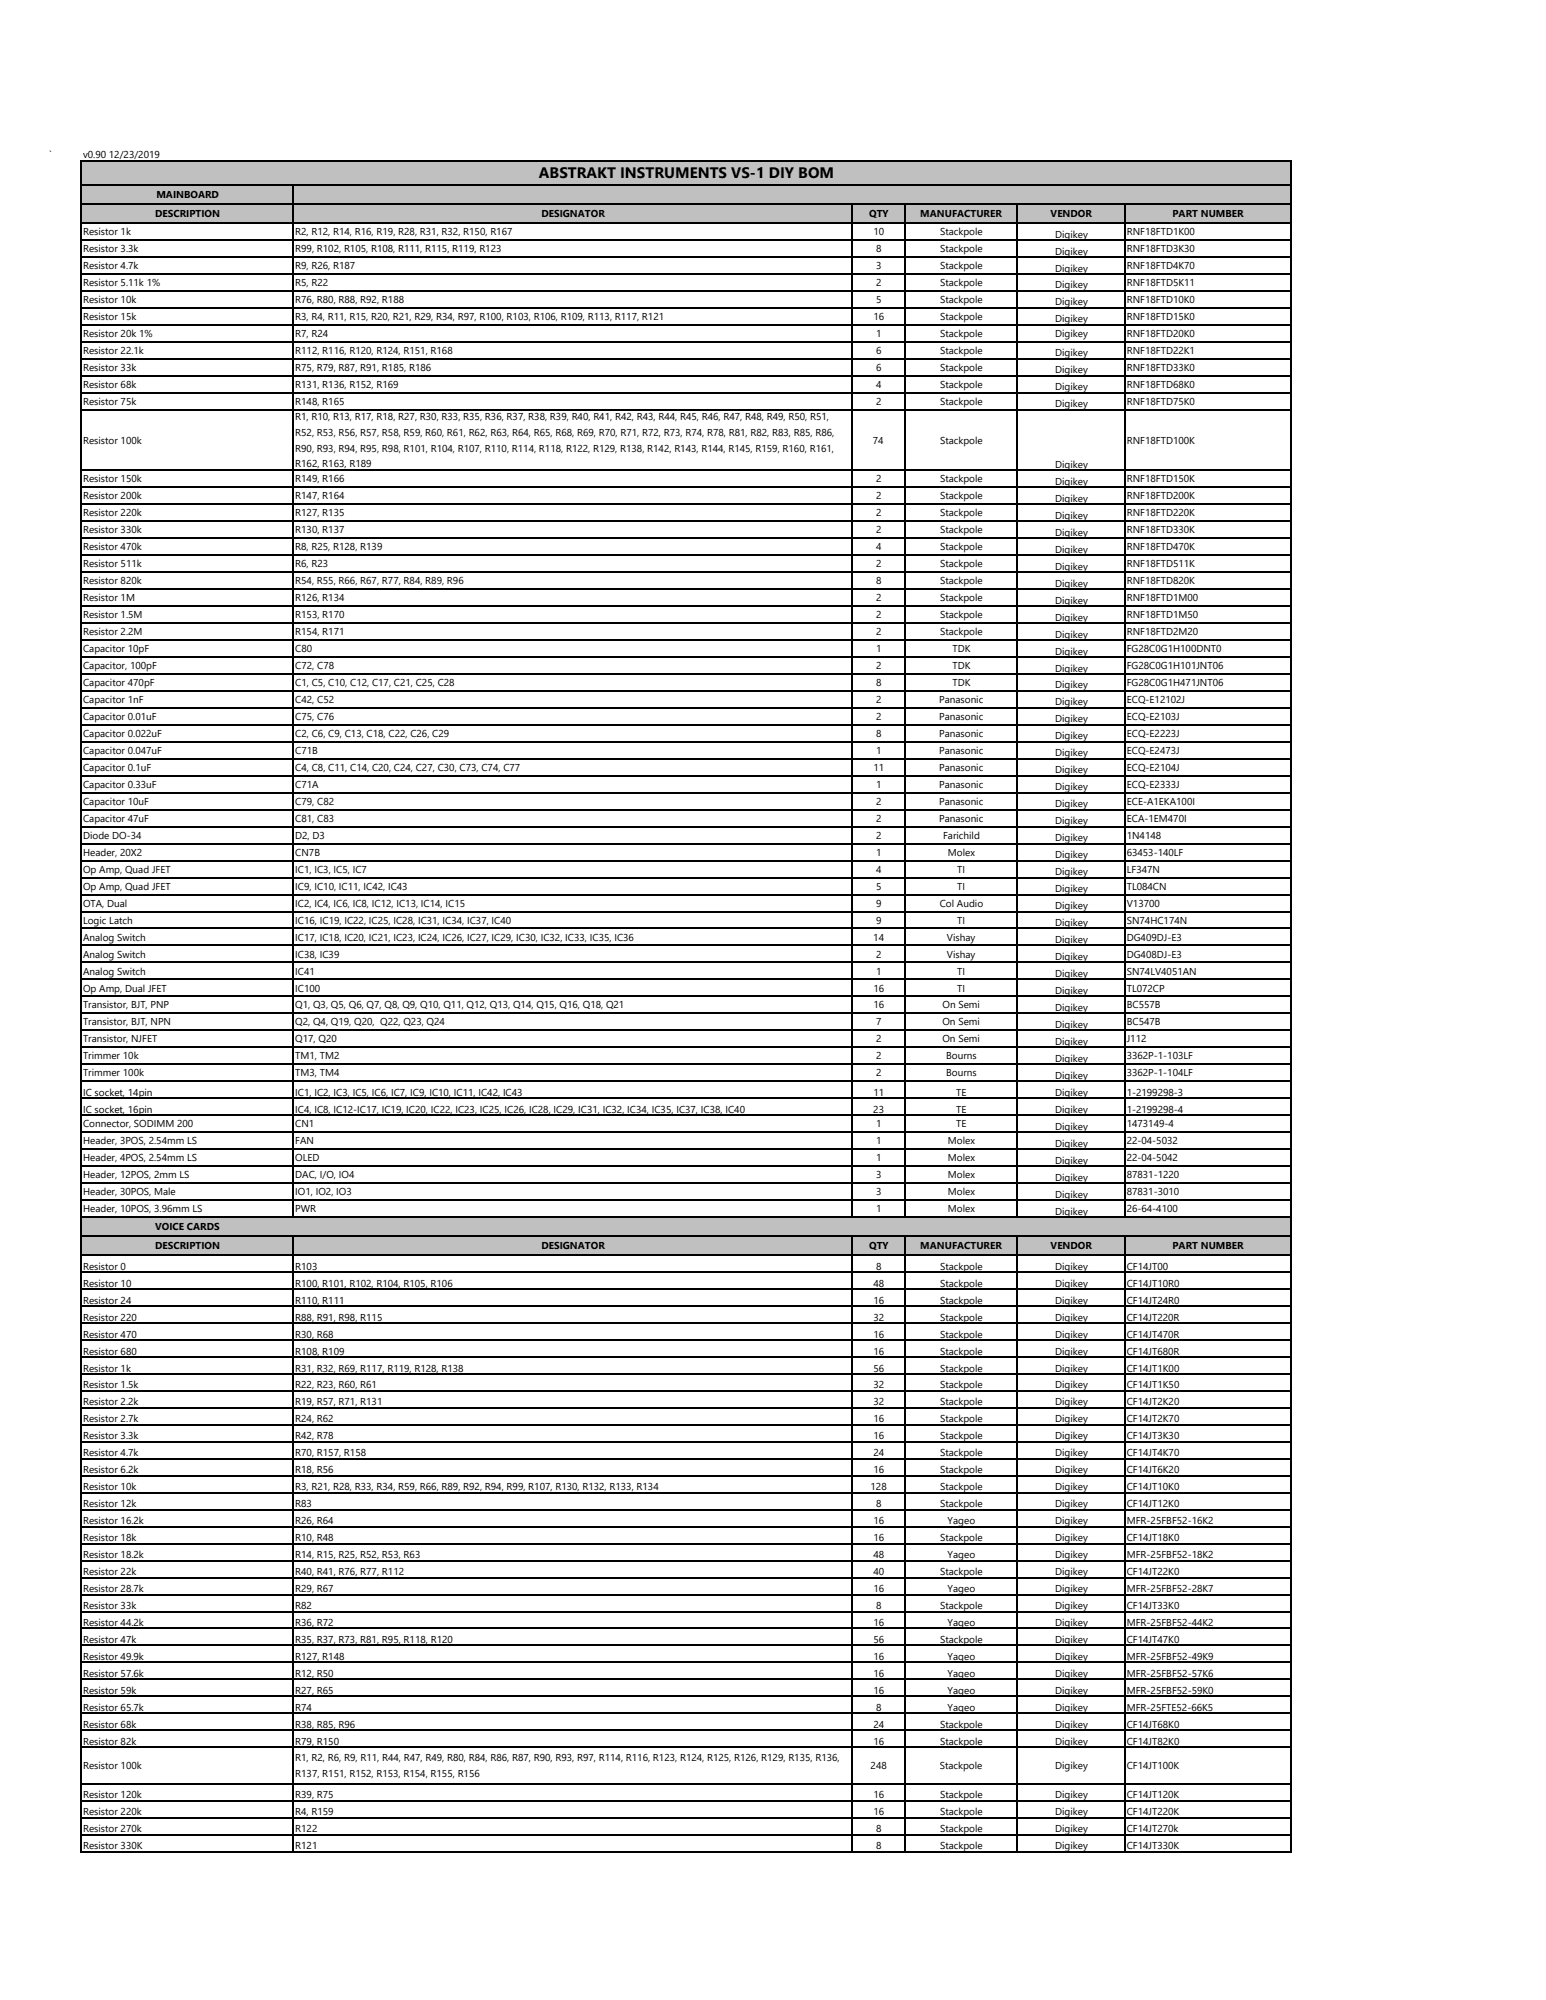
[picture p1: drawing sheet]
<svg xmlns="http://www.w3.org/2000/svg" width="216mm" height="279mm" viewBox="0 0 216 279" stroke-linecap="round" stroke-linejoin="round" font-family="sans-serif">
<defs><g id="words">
<text font-size="2.1" x="75.3" y="24.8">ABSTRAKT INSTRUMENTS VS-1 DIY BOM</text>
<g font-size="1.4">
<text x="6.9" y="22.1">`</text>
<text x="11.6" y="22.1">v0.90 12/23/2019</text>
<text x="21.8" y="27.6">MAINBOARD</text>
<text x="11.6" y="35.2">Resistor 3.3k</text>
<text x="11.6" y="32.9">Resistor 1k</text>
<text x="21.7" y="30.3">DESCRIPTION</text>
<text x="41.2" y="32.9">R2, R12, R14, R16, R19, R28, R31, R32, R150, R167</text>
<text x="41.2" y="35.2">R99, R102, R105, R108, R111, R115, R119, R123</text>
<text x="75.6" y="30.3">DESIGNATOR</text>
<text x="121.4" y="30.3">QTY</text>
<text x="122" y="32.9">10</text>
<text x="122.3" y="35.2">8</text>
<text x="128.5" y="30.3">MANUFACTURER</text>
<text x="131.3" y="32.9">Stackpole</text>
<text x="131.3" y="35.2">Stackpole</text>
<text x="146.7" y="30.3">VENDOR</text>
<text x="147.4" y="35.6">Digikey</text>
<text x="147.4" y="33.2">Digikey</text>
<text x="157.4" y="35.2">RNF18FTD3K30</text>
<text x="157.4" y="32.9">RNF18FTD1K00</text>
<text x="163.7" y="30.3">PART NUMBER</text>
<text x="11.6" y="37.6">Resistor 4.7k</text>
<text x="11.6" y="40">Resistor 5.11k 1%</text>
<text x="41.2" y="40">R5, R22</text>
<text x="41.2" y="37.6">R9, R26, R187</text>
<text x="122.3" y="37.6">3</text>
<text x="122.3" y="40">2</text>
<text x="131.3" y="37.6">Stackpole</text>
<text x="131.3" y="40">Stackpole</text>
<text x="147.4" y="37.9">Digikey</text>
<text x="147.4" y="40.3">Digikey</text>
<text x="157.4" y="37.6">RNF18FTD4K70</text>
<text x="157.4" y="40">RNF18FTD5K11</text>
<text x="11.6" y="42.3">Resistor 10k</text>
<text x="11.6" y="44.7">Resistor 15k</text>
<text x="11.6" y="47.1">Resistor 20k 1%</text>
<text x="41.2" y="47.1">R7, R24</text>
<text x="41.2" y="42.3">R76, R80, R88, R92, R188</text>
<text x="41.2" y="44.7">R3, R4, R11, R15, R20, R21, R29, R34, R97, R100, R103, R106, R109, R113, R117, R121</text>
<text x="122" y="44.7">16</text>
<text x="122.3" y="42.3">5</text>
<text x="122.3" y="47.1">1</text>
<text x="131.3" y="44.7">Stackpole</text>
<text x="131.3" y="42.3">Stackpole</text>
<text x="131.3" y="47.1">Stackpole</text>
<text x="147.4" y="42.7">Digikey</text>
<text x="147.4" y="45">Digikey</text>
<text x="147.4" y="47.1">Digikey</text>
<text x="157.4" y="42.3">RNF18FTD10K0</text>
<text x="157.4" y="44.7">RNF18FTD15K0</text>
<text x="157.4" y="47.1">RNF18FTD20K0</text>
<text x="11.6" y="49.4">Resistor 22.1k</text>
<text x="11.6" y="51.8">Resistor 33k</text>
<text x="41.2" y="51.8">R75, R79, R87, R91, R185, R186</text>
<text x="41.2" y="49.4">R112, R116, R120, R124, R151, R168</text>
<text x="122.3" y="49.4">6</text>
<text x="122.3" y="51.8">6</text>
<text x="131.3" y="49.4">Stackpole</text>
<text x="131.3" y="51.8">Stackpole</text>
<text x="147.4" y="49.8">Digikey</text>
<text x="147.4" y="52.2">Digikey</text>
<text x="157.4" y="49.4">RNF18FTD22K1</text>
<text x="157.4" y="51.8">RNF18FTD33K0</text>
<text x="11.6" y="54.2">Resistor 68k</text>
<text x="11.6" y="56.6">Resistor 75k</text>
<text x="41.2" y="54.2">R131, R136, R152, R169</text>
<text x="41.2" y="56.6">R148, R165</text>
<text x="41.2" y="58.7">R1, R10, R13, R17, R18, R27, R30, R33, R35, R36, R37, R38, R39, R40, R41, R42, R43, R44, R45, R46, R47, R48, R49, R50, R51,</text>
<text x="122.3" y="54.2">4</text>
<text x="122.3" y="56.6">2</text>
<text x="131.3" y="54.2">Stackpole</text>
<text x="131.3" y="56.6">Stackpole</text>
<text x="147.4" y="54.5">Digikey</text>
<text x="147.4" y="56.9">Digikey</text>
<text x="157.4" y="54.2">RNF18FTD68K0</text>
<text x="157.4" y="56.6">RNF18FTD75K0</text>
<text x="11.6" y="62">Resistor 100k</text>
<text x="41.2" y="60.9">R52, R53, R56, R57, R58, R59, R60, R61, R62, R63, R64, R65, R68, R69, R70, R71, R72, R73, R74, R78, R81, R82, R83, R85, R86,</text>
<text x="41.2" y="63.1">R90, R93, R94, R95, R98, R101, R104, R107, R110, R114, R118, R122, R129, R138, R142, R143, R144, R145, R159, R160, R161,</text>
<text x="41.2" y="65.3">R162, R163, R189</text>
<text x="121.9" y="62">74</text>
<text x="131.3" y="62">Stackpole</text>
<text x="147.4" y="65.4">Digikey</text>
<text x="157.4" y="62">RNF18FTD100K</text>
<text x="11.6" y="67.4">Resistor 150k</text>
<text x="11.6" y="69.8">Resistor 200k</text>
<text x="41.2" y="67.4">R149, R166</text>
<text x="41.2" y="69.8">R147, R164</text>
<text x="122.3" y="67.4">2</text>
<text x="122.3" y="69.8">2</text>
<text x="131.3" y="67.4">Stackpole</text>
<text x="131.3" y="69.8">Stackpole</text>
<text x="147.4" y="67.7">Digikey</text>
<text x="147.4" y="70.1">Digikey</text>
<text x="157.4" y="67.4">RNF18FTD150K</text>
<text x="157.4" y="69.8">RNF18FTD200K</text>
<text x="11.6" y="72.1">Resistor 220k</text>
<text x="11.6" y="74.5">Resistor 330k</text>
<text x="11.6" y="76.9">Resistor 470k</text>
<text x="41.2" y="72.1">R127, R135</text>
<text x="41.2" y="74.5">R130, R137</text>
<text x="41.2" y="76.9">R8, R25, R128, R139</text>
<text x="122.3" y="72.1">2</text>
<text x="122.3" y="74.5">2</text>
<text x="122.3" y="76.9">4</text>
<text x="131.3" y="72.1">Stackpole</text>
<text x="131.3" y="74.5">Stackpole</text>
<text x="131.3" y="76.9">Stackpole</text>
<text x="147.4" y="72.5">Digikey</text>
<text x="147.4" y="74.8">Digikey</text>
<text x="147.4" y="77.2">Digikey</text>
<text x="157.4" y="72.1">RNF18FTD220K</text>
<text x="157.4" y="74.5">RNF18FTD330K</text>
<text x="157.4" y="76.9">RNF18FTD470K</text>
<text x="11.6" y="79.2">Resistor 511k</text>
<text x="11.6" y="81.6">Resistor 820k</text>
<text x="11.6" y="84">Resistor 1M</text>
<text x="41.2" y="79.2">R6, R23</text>
<text x="41.2" y="81.6">R54, R55, R66, R67, R77, R84, R89, R96</text>
<text x="41.2" y="84">R126, R134</text>
<text x="122.3" y="79.2">2</text>
<text x="122.3" y="81.6">8</text>
<text x="122.3" y="84">2</text>
<text x="131.3" y="79.2">Stackpole</text>
<text x="131.3" y="81.6">Stackpole</text>
<text x="131.3" y="84">Stackpole</text>
<text x="147.4" y="79.6">Digikey</text>
<text x="147.4" y="82">Digikey</text>
<text x="157.4" y="79.2">RNF18FTD511K</text>
<text x="157.4" y="81.6">RNF18FTD820K</text>
<text x="157.4" y="84">RNF18FTD1M00</text>
<text x="11.6" y="86.4">Resistor 1.5M</text>
<text x="11.6" y="88.7">Resistor 2.2M</text>
<text x="41.2" y="86.4">R153, R170</text>
<text x="41.2" y="88.7">R154, R171</text>
<text x="122.3" y="86.4">2</text>
<text x="122.3" y="88.7">2</text>
<text x="131.3" y="86.4">Stackpole</text>
<text x="131.3" y="88.7">Stackpole</text>
<text x="147.4" y="84.3">Digikey</text>
<text x="147.4" y="86.7">Digikey</text>
<text x="147.4" y="89.1">Digikey</text>
<text x="157.4" y="86.4">RNF18FTD1M50</text>
<text x="157.4" y="88.7">RNF18FTD2M20</text>
<text x="11.6" y="91.1">Capacitor 10pF</text>
<text x="11.6" y="93.5">Capacitor, 100pF</text>
<text x="11.6" y="95.8">Capacitor 470pF</text>
<text x="41.2" y="91.1">C80</text>
<text x="41.2" y="95.8">C1, C5, C10, C12, C17, C21, C25, C28</text>
<text x="41.2" y="93.5">C72, C78</text>
<text x="122.3" y="91.1">1</text>
<text x="122.3" y="93.5">2</text>
<text x="122.3" y="95.8">8</text>
<text x="133" y="91.1">TDK</text>
<text x="133" y="93.5">TDK</text>
<text x="133" y="95.8">TDK</text>
<text x="147.4" y="91.4">Digikey</text>
<text x="147.4" y="93.8">Digikey</text>
<text x="157.4" y="91.1">FG28C0G1H100DNT0</text>
<text x="157.4" y="93.5">FG28C0G1H101JNT06</text>
<text x="157.4" y="95.8">FG28C0G1H471JNT06</text>
<text x="11.6" y="98.2">Capacitor 1nF</text>
<text x="11.6" y="100.6">Capacitor 0.01uF</text>
<text x="41.2" y="98.2">C42, C52</text>
<text x="41.2" y="100.6">C75, C76</text>
<text x="122.3" y="98.2">2</text>
<text x="122.3" y="100.6">2</text>
<text x="131.1" y="98.2">Panasonic</text>
<text x="131.1" y="100.6">Panasonic</text>
<text x="147.4" y="96.2">Digikey</text>
<text x="147.4" y="98.6">Digikey</text>
<text x="147.4" y="100.9">Digikey</text>
<text x="157.4" y="98.2">ECQ-E12102J</text>
<text x="157.4" y="100.6">ECQ-E2103J</text>
<text x="11.6" y="103">Capacitor 0.022uF</text>
<text x="11.6" y="105.3">Capacitor 0.047uF</text>
<text x="11.6" y="107.7">Capacitor 0.1uF</text>
<text x="41.2" y="103">C2, C6, C9, C13, C18, C22, C26, C29</text>
<text x="41.2" y="105.3">C71B</text>
<text x="41.2" y="107.7">C4, C8, C11, C14, C20, C24, C27, C30, C73, C74, C77</text>
<text x="122" y="107.7">11</text>
<text x="122.3" y="103">8</text>
<text x="122.3" y="105.3">1</text>
<text x="131.1" y="107.7">Panasonic</text>
<text x="131.1" y="103">Panasonic</text>
<text x="131.1" y="105.3">Panasonic</text>
<text x="147.4" y="103.3">Digikey</text>
<text x="147.4" y="105.7">Digikey</text>
<text x="157.4" y="103">ECQ-E2223J</text>
<text x="157.4" y="105.3">ECQ-E2473J</text>
<text x="157.4" y="107.7">ECQ-E2104J</text>
<text x="11.6" y="110.1">Capacitor 0.33uF</text>
<text x="11.6" y="112.4">Capacitor 10uF</text>
<text x="41.2" y="112.4">C79, C82</text>
<text x="41.2" y="110.1">C71A</text>
<text x="122.3" y="110.1">1</text>
<text x="122.3" y="112.4">2</text>
<text x="131.1" y="110.1">Panasonic</text>
<text x="131.1" y="112.4">Panasonic</text>
<text x="147.4" y="110.4">Digikey</text>
<text x="147.4" y="112.8">Digikey</text>
<text x="147.4" y="108">Digikey</text>
<text x="157.4" y="110.1">ECQ-E2333J</text>
<text x="157.4" y="112.4">ECE-A1EKA100I</text>
<text x="11.6" y="114.8">Capacitor 47uF</text>
<text x="11.6" y="117.2">Diode DO-34</text>
<text x="11.6" y="119.6">Header, 20X2</text>
<text x="41.2" y="117.2">D2, D3</text>
<text x="41.2" y="114.8">C81, C83</text>
<text x="41.2" y="119.6">CN7B</text>
<text x="122.3" y="114.8">2</text>
<text x="122.3" y="117.2">2</text>
<text x="122.3" y="119.6">1</text>
<text x="131.1" y="114.8">Panasonic</text>
<text x="131.7" y="117.2">Farichild</text>
<text x="132.4" y="119.6">Molex</text>
<text x="147.4" y="115.1">Digikey</text>
<text x="147.4" y="117.5">Digikey</text>
<text x="147.4" y="119.9">Digikey</text>
<text x="157.4" y="114.8">ECA-1EM470I</text>
<text x="157.4" y="117.2">1N4148</text>
<text x="157.4" y="119.6">63453-140LF</text>
<text x="11.6" y="121.9">Op Amp, Quad JFET</text>
<text x="11.6" y="124.3">Op Amp, Quad JFET</text>
<text x="41.2" y="121.9">IC1, IC3, IC5, IC7</text>
<text x="41.2" y="124.3">IC9, IC10, IC11, IC42, IC43</text>
<text x="122.3" y="121.9">4</text>
<text x="122.3" y="124.3">5</text>
<text x="133.7" y="121.9">TI</text>
<text x="133.7" y="124.3">TI</text>
<text x="147.4" y="122.3">Digikey</text>
<text x="147.4" y="124.6">Digikey</text>
<text x="157.4" y="121.9">LF347N</text>
<text x="157.4" y="124.3">TL084CN</text>
<text x="11.6" y="126.7">OTA, Dual</text>
<text x="11.6" y="129">Logic Latch</text>
<text x="11.6" y="131.4">Analog Switch</text>
<text x="41.2" y="126.7">IC2, IC4, IC6, IC8, IC12, IC13, IC14, IC15</text>
<text x="41.2" y="131.4">IC17, IC18, IC20, IC21, IC23, IC24, IC26, IC27, IC29, IC30, IC32, IC33, IC35, IC36</text>
<text x="41.2" y="129">IC16, IC19, IC22, IC25, IC28, IC31, IC34, IC37, IC40</text>
<text x="122" y="131.4">14</text>
<text x="122.3" y="126.7">9</text>
<text x="122.3" y="129">9</text>
<text x="131.2" y="126.7">Col Audio</text>
<text x="132.2" y="131.4">Vishay</text>
<text x="133.7" y="129">TI</text>
<text x="147.4" y="127">Digikey</text>
<text x="147.4" y="129.4">Digikey</text>
<text x="147.4" y="131.7">Digikey</text>
<text x="157.4" y="126.7">V13700</text>
<text x="157.4" y="129">SN74HC174N</text>
<text x="157.4" y="131.4">DG409DJ-E3</text>
<text x="11.6" y="133.8">Analog Switch</text>
<text x="11.6" y="136.1">Analog Switch</text>
<text x="41.2" y="133.8">IC38, IC39</text>
<text x="41.2" y="136.1">IC41</text>
<text x="122.3" y="133.8">2</text>
<text x="122.3" y="136.1">1</text>
<text x="132.2" y="133.8">Vishay</text>
<text x="133.7" y="136.1">TI</text>
<text x="147.4" y="134.1">Digikey</text>
<text x="147.4" y="136.5">Digikey</text>
<text x="157.4" y="133.8">DG408DJ-E3</text>
<text x="157.4" y="136.1">SN74LV4051AN</text>
<text x="11.6" y="138.5">Op Amp, Dual JFET</text>
<text x="11.6" y="140.9">Transistor, BJT, PNP</text>
<text x="11.6" y="143.3">Transistor, BJT, NPN</text>
<text x="41.2" y="138.5">IC100</text>
<text x="41.2" y="140.9">Q1, Q3, Q5, Q6, Q7, Q8, Q9, Q10, Q11, Q12, Q13, Q14, Q15, Q16, Q18, Q21</text>
<text x="41.2" y="143.3">Q2, Q4, Q19, Q20, Q22, Q23, Q24</text>
<text x="122" y="138.5">16</text>
<text x="122" y="140.9">16</text>
<text x="122.3" y="143.3">7</text>
<text x="131.6" y="143.3">On Semi</text>
<text x="131.6" y="140.9">On Semi</text>
<text x="133.7" y="138.5">TI</text>
<text x="147.4" y="141.2">Digikey</text>
<text x="147.4" y="143.6">Digikey</text>
<text x="147.4" y="138.9">Digikey</text>
<text x="157.4" y="138.5">TL072CP</text>
<text x="157.4" y="140.9">BC557B</text>
<text x="157.4" y="143.3">BC547B</text>
<text x="11.6" y="145.6">Transistor, NJFET</text>
<text x="11.6" y="148">Trimmer 10k</text>
<text x="41.2" y="148">TM1, TM2</text>
<text x="41.2" y="145.6">Q17, Q20</text>
<text x="122.3" y="145.6">2</text>
<text x="122.3" y="148">2</text>
<text x="131.6" y="145.6">On Semi</text>
<text x="132.1" y="148">Bourns</text>
<text x="147.4" y="146">Digikey</text>
<text x="147.4" y="148.3">Digikey</text>
<text x="157.4" y="145.6">J112</text>
<text x="157.4" y="148">3362P-1-103LF</text>
<text x="11.6" y="150.4">Trimmer 100k</text>
<text x="11.6" y="153.1">IC socket, 14pin</text>
<text x="11.6" y="155.4">IC socket, 16pin</text>
<text x="41.2" y="150.4">TM3, TM4</text>
<text x="41.2" y="153.1">IC1, IC2, IC3, IC5, IC6, IC7, IC9, IC10, IC11, IC42, IC43</text>
<text x="41.2" y="155.4">IC4, IC8, IC12-IC17, IC19, IC20, IC22, IC23, IC25, IC26, IC28, IC29, IC31, IC32, IC34, IC35, IC37, IC38, IC40</text>
<text x="122" y="155.4">23</text>
<text x="122" y="153.1">11</text>
<text x="122.3" y="150.4">2</text>
<text x="132.1" y="150.4">Bourns</text>
<text x="133.5" y="153.1">TE</text>
<text x="133.5" y="155.4">TE</text>
<text x="147.4" y="150.7">Digikey</text>
<text x="147.4" y="155.4">Digikey</text>
<text x="147.4" y="153.1">Digikey</text>
<text x="157.4" y="155.4">1-2199298-4</text>
<text x="157.4" y="153.1">1-2199298-3</text>
<text x="157.4" y="150.4">3362P-1-104LF</text>
<text x="11.6" y="157.5">Connector, SODIMM 200</text>
<text x="11.6" y="159.9">Header, 3POS, 2.54mm LS</text>
<text x="41.2" y="157.5">CN1</text>
<text x="41.2" y="159.9">FAN</text>
<text x="122.3" y="157.5">1</text>
<text x="122.3" y="159.9">1</text>
<text x="132.4" y="159.9">Molex</text>
<text x="133.5" y="157.5">TE</text>
<text x="147.4" y="157.8">Digikey</text>
<text x="147.4" y="160.2">Digikey</text>
<text x="157.4" y="157.5">1473149-4</text>
<text x="157.4" y="159.9">22-04-5032</text>
<text x="11.6" y="162.2">Header, 4POS, 2.54mm LS</text>
<text x="11.6" y="164.6">Header, 12POS, 2mm LS</text>
<text x="11.6" y="167">Header, 30POS, Male</text>
<text x="41.2" y="164.6">DAC, I/O, IO4</text>
<text x="41.2" y="162.2">OLED</text>
<text x="41.2" y="167">IO1, IO2, IO3</text>
<text x="122.3" y="162.2">1</text>
<text x="122.3" y="164.6">3</text>
<text x="122.3" y="167">3</text>
<text x="132.4" y="162.2">Molex</text>
<text x="132.4" y="164.6">Molex</text>
<text x="132.4" y="167">Molex</text>
<text x="147.4" y="162.6">Digikey</text>
<text x="147.4" y="164.9">Digikey</text>
<text x="147.4" y="167.3">Digikey</text>
<text x="157.4" y="162.2">22-04-5042</text>
<text x="157.4" y="164.6">87831-1220</text>
<text x="157.4" y="167">87831-3010</text>
<text x="11.6" y="169.3">Header, 10POS, 3.96mm LS</text>
<text x="21.7" y="171.8">VOICE CARDS</text>
<text x="41.2" y="169.3">PWR</text>
<text x="122.3" y="169.3">1</text>
<text x="132.4" y="169.3">Molex</text>
<text x="147.4" y="169.7">Digikey</text>
<text x="157.4" y="169.3">26-64-4100</text>
<text x="11.6" y="177.4">Resistor 0</text>
<text x="11.6" y="179.7">Resistor 10</text>
<text x="21.7" y="174.5">DESCRIPTION</text>
<text x="41.2" y="179.7">R100, R101, R102, R104, R105, R106</text>
<text x="41.2" y="177.4">R103</text>
<text x="75.6" y="174.5">DESIGNATOR</text>
<text x="121.4" y="174.5">QTY</text>
<text x="122" y="179.7">48</text>
<text x="122.3" y="177.4">8</text>
<text x="128.5" y="174.5">MANUFACTURER</text>
<text x="131.3" y="179.7">Stackpole</text>
<text x="131.3" y="177.4">Stackpole</text>
<text x="146.7" y="174.5">VENDOR</text>
<text x="147.4" y="179.7">Digikey</text>
<text x="147.4" y="177.4">Digikey</text>
<text x="157.4" y="179.7">CF14JT10R0</text>
<text x="157.4" y="177.4">CF14JT00</text>
<text x="163.7" y="174.5">PART NUMBER</text>
<text x="11.6" y="182.1">Resistor 24</text>
<text x="11.6" y="184.5">Resistor 220</text>
<text x="41.2" y="184.5">R88, R91, R98, R115</text>
<text x="41.2" y="182.1">R110, R111</text>
<text x="122" y="182.1">16</text>
<text x="122" y="184.5">32</text>
<text x="131.3" y="182.1">Stackpole</text>
<text x="131.3" y="184.5">Stackpole</text>
<text x="147.4" y="182.1">Digikey</text>
<text x="147.4" y="184.5">Digikey</text>
<text x="157.4" y="182.1">CF14JT24R0</text>
<text x="157.4" y="184.5">CF14JT220R</text>
<text x="11.6" y="186.9">Resistor 470</text>
<text x="11.6" y="189.2">Resistor 680</text>
<text x="11.6" y="191.6">Resistor 1k</text>
<text x="41.2" y="186.9">R30, R68</text>
<text x="41.2" y="189.2">R108, R109</text>
<text x="41.2" y="191.6">R31, R32, R69, R117, R119, R128, R138</text>
<text x="122" y="186.9">16</text>
<text x="122" y="189.2">16</text>
<text x="122" y="191.6">56</text>
<text x="131.3" y="186.9">Stackpole</text>
<text x="131.3" y="189.2">Stackpole</text>
<text x="131.3" y="191.6">Stackpole</text>
<text x="147.4" y="186.9">Digikey</text>
<text x="147.4" y="189.2">Digikey</text>
<text x="147.4" y="191.6">Digikey</text>
<text x="157.4" y="186.9">CF14JT470R</text>
<text x="157.4" y="189.2">CF14JT680R</text>
<text x="157.4" y="191.6">CF14JT1K00</text>
<text x="11.6" y="194">Resistor 1.5k</text>
<text x="11.6" y="196.3">Resistor 2.2k</text>
<text x="41.2" y="194">R22, R23, R60, R61</text>
<text x="41.2" y="196.3">R19, R57, R71, R131</text>
<text x="122" y="194">32</text>
<text x="122" y="196.3">32</text>
<text x="131.3" y="194">Stackpole</text>
<text x="131.3" y="196.3">Stackpole</text>
<text x="147.4" y="194">Digikey</text>
<text x="147.4" y="196.3">Digikey</text>
<text x="157.4" y="194">CF14JT1K50</text>
<text x="157.4" y="196.3">CF14JT2K20</text>
<text x="11.6" y="198.7">Resistor 2.7k</text>
<text x="11.6" y="201.1">Resistor 3.3k</text>
<text x="11.6" y="203.5">Resistor 4.7k</text>
<text x="41.2" y="198.7">R24, R62</text>
<text x="41.2" y="201.1">R42, R78</text>
<text x="41.2" y="203.5">R70, R157, R158</text>
<text x="122" y="198.7">16</text>
<text x="122" y="201.1">16</text>
<text x="122" y="203.5">24</text>
<text x="131.3" y="198.7">Stackpole</text>
<text x="131.3" y="201.1">Stackpole</text>
<text x="131.3" y="203.5">Stackpole</text>
<text x="147.4" y="198.7">Digikey</text>
<text x="147.4" y="201.1">Digikey</text>
<text x="147.4" y="203.5">Digikey</text>
<text x="157.4" y="198.7">CF14JT2K70</text>
<text x="157.4" y="201.1">CF14JT3K30</text>
<text x="157.4" y="203.5">CF14JT4K70</text>
<text x="11.6" y="205.8">Resistor 6.2k</text>
<text x="11.6" y="208.2">Resistor 10k</text>
<text x="41.2" y="208.2">R3, R21, R28, R33, R34, R59, R66, R89, R92, R94, R99, R107, R130, R132, R133, R134</text>
<text x="41.2" y="205.8">R18, R56</text>
<text x="121.6" y="208.2">128</text>
<text x="122" y="205.8">16</text>
<text x="131.3" y="208.2">Stackpole</text>
<text x="131.3" y="205.8">Stackpole</text>
<text x="147.4" y="208.2">Digikey</text>
<text x="147.4" y="205.8">Digikey</text>
<text x="157.4" y="208.2">CF14JT10K0</text>
<text x="157.4" y="205.8">CF14JT6K20</text>
<text x="11.6" y="210.6">Resistor 12k</text>
<text x="11.6" y="212.9">Resistor 16.2k</text>
<text x="11.6" y="215.3">Resistor 18k</text>
<text x="41.2" y="210.6">R83</text>
<text x="41.2" y="215.3">R10, R48</text>
<text x="41.2" y="212.9">R26, R64</text>
<text x="122" y="212.9">16</text>
<text x="122" y="215.3">16</text>
<text x="122.3" y="210.6">8</text>
<text x="131.3" y="215.3">Stackpole</text>
<text x="131.3" y="210.6">Stackpole</text>
<text x="132.3" y="212.9">Yageo</text>
<text x="147.4" y="215.3">Digikey</text>
<text x="147.4" y="210.6">Digikey</text>
<text x="147.4" y="212.9">Digikey</text>
<text x="157.4" y="215.3">CF14JT18K0</text>
<text x="157.4" y="210.6">CF14JT12K0</text>
<text x="157.4" y="212.9">MFR-25FBF52-16K2</text>
<text x="11.6" y="217.7">Resistor 18.2k</text>
<text x="11.6" y="220">Resistor 22k</text>
<text x="41.2" y="220">R40, R41, R76, R77, R112</text>
<text x="41.2" y="217.7">R14, R15, R25, R52, R53, R63</text>
<text x="122" y="217.7">48</text>
<text x="122" y="220">40</text>
<text x="131.3" y="220">Stackpole</text>
<text x="132.3" y="217.7">Yageo</text>
<text x="147.4" y="220">Digikey</text>
<text x="147.4" y="217.7">Digikey</text>
<text x="157.4" y="220">CF14JT22K0</text>
<text x="157.4" y="217.7">MFR-25FBF52-18K2</text>
<text x="11.6" y="222.4">Resistor 28.7k</text>
<text x="11.6" y="224.8">Resistor 33k</text>
<text x="11.6" y="227.2">Resistor 44.2k</text>
<text x="41.2" y="224.8">R82</text>
<text x="41.2" y="222.4">R29, R67</text>
<text x="41.2" y="227.2">R36, R72</text>
<text x="122" y="222.4">16</text>
<text x="122" y="227.2">16</text>
<text x="122.3" y="224.8">8</text>
<text x="131.3" y="224.8">Stackpole</text>
<text x="132.3" y="222.4">Yageo</text>
<text x="132.3" y="227.2">Yageo</text>
<text x="147.4" y="224.8">Digikey</text>
<text x="147.4" y="222.4">Digikey</text>
<text x="147.4" y="227.2">Digikey</text>
<text x="157.4" y="224.8">CF14JT33K0</text>
<text x="157.4" y="222.4">MFR-25FBF52-28K7</text>
<text x="157.4" y="227.2">MFR-25FBF52-44K2</text>
<text x="11.6" y="229.5">Resistor 47k</text>
<text x="11.6" y="231.9">Resistor 49.9k</text>
<text x="41.2" y="229.5">R35, R37, R73, R81, R95, R118, R120</text>
<text x="41.2" y="231.9">R127, R148</text>
<text x="122" y="229.5">56</text>
<text x="122" y="231.9">16</text>
<text x="131.3" y="229.5">Stackpole</text>
<text x="132.3" y="231.9">Yageo</text>
<text x="147.4" y="229.5">Digikey</text>
<text x="147.4" y="231.9">Digikey</text>
<text x="157.4" y="229.5">CF14JT47K0</text>
<text x="157.4" y="231.9">MFR-25FBF52-49K9</text>
<text x="11.6" y="234.3">Resistor 57.6k</text>
<text x="11.6" y="236.6">Resistor 59k</text>
<text x="11.6" y="239">Resistor 65.7k</text>
<text x="41.2" y="236.6">R27, R65</text>
<text x="41.2" y="234.3">R12, R50</text>
<text x="41.2" y="239">R74</text>
<text x="122" y="234.3">16</text>
<text x="122" y="236.6">16</text>
<text x="122.3" y="239">8</text>
<text x="132.3" y="234.3">Yageo</text>
<text x="132.3" y="236.6">Yageo</text>
<text x="132.3" y="239">Yageo</text>
<text x="147.4" y="234.3">Digikey</text>
<text x="147.4" y="236.6">Digikey</text>
<text x="147.4" y="239">Digikey</text>
<text x="157.4" y="234.3">MFR-25FBF52-57K6</text>
<text x="157.4" y="236.6">MFR-25FBF52-59K0</text>
<text x="157.4" y="239">MFR-25FTE52-66K5</text>
<text x="11.6" y="241.4">Resistor 68k</text>
<text x="11.6" y="243.8">Resistor 82k</text>
<text x="41.2" y="241.4">R38, R85, R96</text>
<text x="41.2" y="243.8">R79, R150</text>
<text x="122" y="241.4">24</text>
<text x="122" y="243.8">16</text>
<text x="131.3" y="241.4">Stackpole</text>
<text x="131.3" y="243.8">Stackpole</text>
<text x="147.4" y="241.4">Digikey</text>
<text x="147.4" y="243.8">Digikey</text>
<text x="157.4" y="241.4">CF14JT68K0</text>
<text x="157.4" y="243.8">CF14JT82K0</text>
<text x="11.6" y="251.2">Resistor 120k</text>
<text x="11.6" y="247.1">Resistor 100k</text>
<text x="41.2" y="251.2">R39, R75</text>
<text x="41.2" y="246">R1, R2, R6, R9, R11, R44, R47, R49, R80, R84, R86, R87, R90, R93, R97, R114, R116, R123, R124, R125, R126, R129, R135, R136,</text>
<text x="41.2" y="248.2">R137, R151, R152, R153, R154, R155, R156</text>
<text x="121.6" y="247.1">248</text>
<text x="122" y="251.2">16</text>
<text x="131.2" y="247.1">Stackpole</text>
<text x="131.3" y="251.2">Stackpole</text>
<text x="147.4" y="251.2">Digikey</text>
<text x="147.4" y="247.1">Digikey</text>
<text x="157.4" y="247.1">CF14JT100K</text>
<text x="157.4" y="251.2">CF14JT120K</text>
<text x="11.6" y="253.6">Resistor 220k</text>
<text x="11.6" y="255.9">Resistor 270k</text>
<text x="41.2" y="253.6">R4, R159</text>
<text x="41.2" y="255.9">R122</text>
<text x="122" y="253.6">16</text>
<text x="122.3" y="255.9">8</text>
<text x="131.3" y="253.6">Stackpole</text>
<text x="131.3" y="255.9">Stackpole</text>
<text x="147.4" y="253.6">Digikey</text>
<text x="147.4" y="255.9">Digikey</text>
<text x="157.4" y="253.6">CF14JT220K</text>
<text x="157.4" y="255.9">CF14JT270k</text>
<text x="11.6" y="258.3">Resistor 330K</text>
<text x="41.2" y="258.3">R121</text>
<text x="122.3" y="258.3">8</text>
<text x="131.3" y="258.3">Stackpole</text>
<text x="147.4" y="258.3">Digikey</text>
<text x="157.4" y="258.3">CF14JT330K</text>
</g>
</g></defs>
<path d="M11.3 22.4h169v8.8h-169z" fill="#c0c0c0"/>
<g fill="#fff">
<path d="M142 31.2h15.1v2.4h-15.1z"/>
<path d="M142 33.5h15.1v2.4h-15.1z"/>
<path d="M142 35.9h15.1v2.4h-15.1z"/>
<path d="M142 38.3h15.1v2.4h-15.1z"/>
<path d="M142 40.6h15.1v2.5h-15.1z"/>
<path d="M142 43h15.1v2.4h-15.1z"/>
<path d="M142 45.4h15.1v2.4h-15.1z"/>
<path d="M142 47.8h15.1v2.4h-15.1z"/>
<path d="M142 50.1h15.1v2.4h-15.1z"/>
<path d="M142 52.5h15.1v2.4h-15.1z"/>
<path d="M142 54.9h15.1v2.4h-15.1z"/>
<path d="M142 57.2h15.1v8.5h-15.1z"/>
<path d="M142 65.7h15.1v2.4h-15.1z"/>
<path d="M142 68.1h15.1v2.4h-15.1z"/>
<path d="M142 70.4h15.1v2.5h-15.1z"/>
<path d="M142 72.8h15.1v2.4h-15.1z"/>
<path d="M142 75.2h15.1v2.4h-15.1z"/>
<path d="M142 77.6h15.1v2.4h-15.1z"/>
<path d="M142 79.9h15.1v2.4h-15.1z"/>
<path d="M142 82.3h15.1v2.4h-15.1z"/>
<path d="M142 84.7h15.1v2.4h-15.1z"/>
<path d="M142 87h15.1v2.5h-15.1z"/>
<path d="M142 89.4h15.1v2.4h-15.1z"/>
<path d="M142 91.8h15.1v2.4h-15.1z"/>
<path d="M142 94.1h15.1v2.5h-15.1z"/>
<path d="M142 96.5h15.1v2.4h-15.1z"/>
<path d="M142 98.9h15.1v2.4h-15.1z"/>
<path d="M142 101.3h15.1v2.4h-15.1z"/>
<path d="M142 103.6h15.1v2.4h-15.1z"/>
<path d="M142 106h15.1v2.4h-15.1z"/>
<path d="M142 108.4h15.1v2.4h-15.1z"/>
<path d="M142 110.7h15.1v2.5h-15.1z"/>
<path d="M142 113.1h15.1v2.4h-15.1z"/>
<path d="M142 115.5h15.1v2.4h-15.1z"/>
<path d="M142 117.9h15.1v2.4h-15.1z"/>
<path d="M142 120.2h15.1v2.4h-15.1z"/>
<path d="M142 122.6h15.1v2.4h-15.1z"/>
<path d="M142 125h15.1v2.4h-15.1z"/>
<path d="M142 127.3h15.1v2.5h-15.1z"/>
<path d="M142 129.7h15.1v2.4h-15.1z"/>
<path d="M142 132.1h15.1v2.4h-15.1z"/>
<path d="M142 134.5h15.1v2.4h-15.1z"/>
<path d="M142 136.8h15.1v2.4h-15.1z"/>
<path d="M142 139.2h15.1v2.4h-15.1z"/>
<path d="M142 141.6h15.1v2.4h-15.1z"/>
<path d="M142 143.9h15.1v2.4h-15.1z"/>
<path d="M142 146.3h15.1v2.4h-15.1z"/>
<path d="M142 148.7h15.1v2.4h-15.1z"/>
<path d="M11.3 151h169v4.8h-169z"/>
<path d="M142 155.8h15.1v2.4h-15.1z"/>
<path d="M142 158.2h15.1v2.4h-15.1z"/>
<path d="M142 160.5h15.1v2.4h-15.1z"/>
<path d="M142 162.9h15.1v2.4h-15.1z"/>
<path d="M142 165.3h15.1v2.4h-15.1z"/>
<path d="M142 167.6h15.1v2.5h-15.1z"/>
</g>
<path d="M11.3 170h169v5.4h-169z" fill="#c0c0c0"/>
<path d="M11.3 175.3h169v83.4h-169z" fill="#fff"/>
<g fill="none" stroke="#000" stroke-width=".17">
<path d="M11.3 22.4v236.3M11.4 22.4h169M11.4 25.8h169M11.4 28.5h169M11.4 31.2h169M11.4 33.5h169M11.4 35.9h169M11.4 38.3h169M40.9 25.9v144.2M119 28.6v141.5M126.3 28.6v141.5M142 28.6v141.5"/>
<path d="M157.1 28.6v141.5M180.3 22.5v236.2M11.4 40.6h169M11.4 43h169M11.4 45.4h169M11.4 47.8h169M11.4 50.1h169M11.4 52.5h169M11.4 54.9h169M11.4 57.2h169M11.4 65.7h169M11.4 68.1h169"/>
<path d="M11.4 70.4h169M11.4 72.8h169M11.4 75.2h169M11.4 77.6h169M11.4 79.9h169M11.4 82.3h169M11.4 84.7h169M11.4 87h169M11.4 89.4h169M11.4 91.8h169M11.4 94.1h169M11.4 96.5h169"/>
<path d="M11.4 98.9h169M11.4 101.3h169M11.4 103.6h169M11.4 106h169M11.4 108.4h169M11.4 110.7h169M11.4 113.1h169M11.4 115.5h169M11.4 117.9h169M11.4 120.2h169M11.4 122.6h169M11.4 125h169"/>
<path d="M11.4 127.3h169M11.4 129.7h169M11.4 132.1h169M11.4 134.5h169M11.4 136.8h169M11.4 139.2h169M11.4 141.6h169M11.4 143.9h169M11.4 146.3h169M11.4 148.7h169M11.4 151h169M11.4 153.4h169"/>
<path d="M11.4 155.8h169M11.4 158.2h169M11.4 160.5h169M11.4 162.9h169M11.4 165.3h169M11.4 167.6h169M11.4 170h169M11.4 172.7h169M11.4 175.3h169M11.4 177.7h169M40.9 172.8v85.9M119 172.8v85.9"/>
<path d="M126.3 172.8v85.9M142 172.8v85.9M157.1 172.8v85.9M11.4 180.1h169M11.4 182.5h169M11.4 184.8h169M11.4 187.2h169M11.4 189.6h169M11.4 191.9h169M11.4 194.3h169M11.4 196.7h169M11.4 199.1h169"/>
<path d="M11.4 201.4h169M11.4 203.8h169M11.4 206.2h169M11.4 208.5h169M11.4 210.9h169M11.4 213.3h169M11.4 215.6h169M11.4 218h169M11.4 220.4h169M11.4 222.8h169M11.4 225.1h169M11.4 227.5h169"/>
<path d="M11.4 229.9h169M11.4 232.2h169M11.4 234.6h169M11.4 237h169M11.4 239.4h169M11.4 241.7h169M11.4 244.1h169M11.4 249.2h169M11.4 251.5h169M11.4 253.9h169M11.4 256.3h169M11.4 258.7h169"/>
</g>
<use href="#words"/>
</svg>
